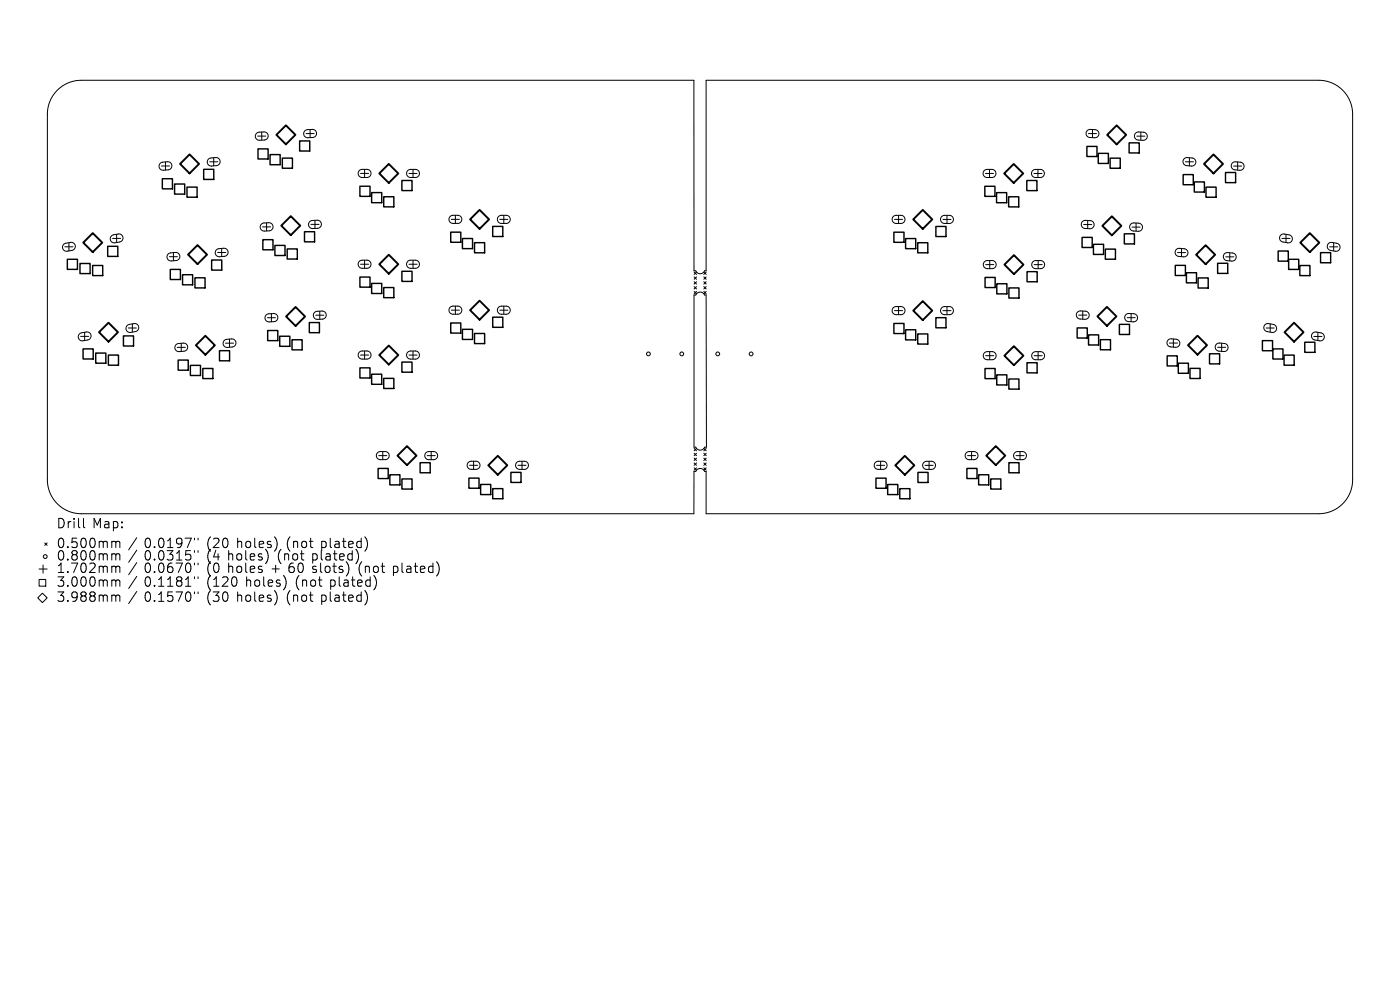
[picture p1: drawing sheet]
<svg xmlns="http://www.w3.org/2000/svg" width="297mm" height="210mm" viewBox="0 0 297 210" stroke-linecap="round" stroke-linejoin="round" font-family="sans-serif">
<defs><g id="words">
<g font-size="2.8">
<text x="12" y="112.5">Drill</text>
<text x="19.6" y="112.5">Map:</text>
<text x="12" y="116.7">0.500mm</text>
<text x="12" y="119.3">0.800mm</text>
<text x="30.6" y="116.7">0.0197&quot;</text>
<text x="30.6" y="119.3">0.0315&quot;</text>
<text x="43.9" y="116.7">(20</text>
<text x="43.9" y="119.3">(4</text>
<text x="48.4" y="119.3">holes)</text>
<text x="50.3" y="116.7">holes)</text>
<text x="59.1" y="119.3">(not</text>
<text x="61" y="116.7">(not</text>
<text x="66.5" y="119.3">plated)</text>
<text x="68.4" y="116.7">plated)</text>
<text x="12" y="122">1.702mm</text>
<text x="12" y="124.9">3.000mm</text>
<text x="30.6" y="122">0.0670&quot;</text>
<text x="30.6" y="124.9">0.1181&quot;</text>
<text x="43.9" y="122">(0</text>
<text x="43.9" y="124.9">(120</text>
<text x="48.4" y="122">holes</text>
<text x="52.2" y="124.9">holes)</text>
<text x="57.7" y="122">+</text>
<text x="61.5" y="122">60</text>
<text x="62.9" y="124.9">(not</text>
<text x="66.6" y="122">slots)</text>
<text x="70.3" y="124.9">plated)</text>
<text x="76.5" y="122">(not</text>
<text x="83.9" y="122">plated)</text>
<text x="12" y="128.1">3.988mm</text>
<text x="30.6" y="128.1">0.1570&quot;</text>
<text x="43.9" y="128.1">(30</text>
<text x="50.3" y="128.1">holes)</text>
<text x="61" y="128.1">(not</text>
<text x="68.4" y="128.1">plated)</text>
</g>
</g></defs>
<g fill="none" stroke="#000" stroke-width=".21">
<path d="M12 19.3a7.2 7.2 0 0 1 5.2-2.3h130v40.4h.4a1.01 1.01 0 0 0 .9 .7 1.01 1.01 0 0 0 1-.7h.3v-40.4h130a7.2 7.2 0 0 1 7.2 7.2v77.6a7.2 7.2 0 0 1-7.2 7.2h-130v-9h-.3a1.01 1.01 0 0 0-1-.6 1.01 1.01 0 0 0-.9 .6h-.4v9h-130a7.2 7.2 0 0 1-7.1-7.2v-77.6a7.2 7.2 0 0 1 1.9-4.9zM34 34.6l.4-.2 1.1-.1a.86 .86 0 0 1 1 .8 .86 .86 0 0 1-.8 .9l-1 .1a.86 .86 0 0 1-.9-.5 .86 .86 0 0 1 .2-1zM34.2 35.2h1.8M35.1 34.4v1.7M44.2 33.8l.5-.3 1.1-.1a.86 .86 0 0 1 .9 .8 .86 .86 0 0 1-.8 .9l-1 .1a.86 .86 0 0 1-.8-.5 .86 .86 0 0 1 .1-.9zM44.5 34.3h1.7M45.3 33.5v1.7M54.4 28.3l.5-.3h1.1a.86 .86 0 0 1 .9 .8 .86 .86 0 0 1-.8 .9l-1 .1a.86 .86 0 0 1-.9-.6 .86 .86 0 0 1 .2-.9zM54.7 28.9h1.7M55.5 28v1.7M64.7 27.7l.5-.2h1a.86 .86 0 0 1 1 .8 .86 .86 0 0 1-.9 .9h-1a.86 .86 0 0 1-.8-.5 .86 .86 0 0 1 .2-1zM64.9 28.3h1.7"/>
<path d="M65.8 27.5v1.7M76.2 36.2l.5-.3h1.1a.86 .86 0 0 1 .9 .9 .86 .86 0 0 1-.9 .8h-1a.86 .86 0 0 1-.8-.5 .86 .86 0 0 1 .2-.9zM76.5 36.8h1.7M77.3 35.9v1.7M86.5 36.2l.5-.3h1.1a.86 .86 0 0 1 .9 .9 .86 .86 0 0 1-.9 .9h-1a.86 .86 0 0 1-.8-.6 .86 .86 0 0 1 .2-.9zM86.8 36.8h1.7M87.6 35.9v1.8M208.8 36.2l.5-.3h1.1a.86 .86 0 0 1 .9 .9 .86 .86 0 0 1-.9 .9h-1a.86 .86 0 0 1-.8-.6 .86 .86 0 0 1 .2-.9zM209.1 36.8h1.7M209.9 35.9v1.8M219.1 36.2l.4-.2 1.2-.1a.86 .86 0 0 1 .9 .9 .86 .86 0 0 1-.9 .9h-1a.86 .86 0 0 1-.8-.6 .86 .86 0 0 1 .2-.9zM219.3 36.8h1.8"/>
<path d="M220.2 35.9v1.8M230.6 27.7l.6-.2h1.1a.86 .86 0 0 1 .8 .9 .86 .86 0 0 1-.9 .8h-1a.86 .86 0 0 1-.7-.6 .86 .86 0 0 1 .1-.9zM230.9 28.3h1.7M231.8 27.5v1.7M240.9 28.3l.5-.3h1.2a.86 .86 0 0 1 .8 1 .86 .86 0 0 1-.9 .8l-1-.1a.86 .86 0 0 1-.8-.5 .86 .86 0 0 1 .2-.9zM241.2 28.9h1.7M242 28v1.7M251.2 33.7l.5-.3 1.2 .1a.86 .86 0 0 1 .8 .9 .86 .86 0 0 1-.9 .8l-1.1-.1a.86 .86 0 0 1-.7-.5 .86 .86 0 0 1 .2-.9zM251.5 34.3h1.7M252.3 33.5v1.7M261.4 34.6l.6-.3 1.1 .1a.86 .86 0 0 1 .8 .9 .86 .86 0 0 1-.9 .8l-1-.1a.86 .86 0 0 1-.8-.5 .86 .86 0 0 1 .2-.9zM261.7 35.2h1.7"/>
<path d="M262.6 34.4v1.7M13.5 51.8l.4-.2 1.1-.2a.86 .86 0 0 1 1 .7 .86 .86 0 0 1-.7 1l-1 .2a.86 .86 0 0 1-.9-.5 .86 .86 0 0 1 .1-1zM13.8 52.4h1.7M14.6 51.5v1.7M23.6 50.1l.4-.3 1.1-.2a.86 .86 0 0 1 1 .7 .86 .86 0 0 1-.7 1l-1 .2a.86 .86 0 0 1-.9-.4 .86 .86 0 0 1 .1-1zM23.9 50.6h1.7M24.7 49.7v1.7M35.7 53.9l.4-.2 1.1-.1a.86 .86 0 0 1 1 .7 .86 .86 0 0 1-.8 1l-1 .1a.86 .86 0 0 1-.9-.5 .86 .86 0 0 1 .2-1zM35.9 54.5h1.8M36.8 53.6v1.7M45.9 53l.5-.2 1.1-.1a.86 .86 0 0 1 .9 .7 .86 .86 0 0 1-.8 1l-1 .1a.86 .86 0 0 1-.9-.5 .86 .86 0 0 1 .2-1zM46.2 53.6h1.7"/>
<path d="M47 52.7v1.7M55.5 47.5l.4-.2 1.1-.1a.86 .86 0 0 1 .9 .9 .86 .86 0 0 1-.8 .9h-1a.86 .86 0 0 1-.8-.5 .86 .86 0 0 1 .2-1zM55.7 48.1h1.7M56.6 47.3v1.7M65.7 47l.5-.2 1.1-.1a.86 .86 0 0 1 .9 .8 .86 .86 0 0 1-.8 .9l-1 .1a.86 .86 0 0 1-.9-.5 .86 .86 0 0 1 .2-1zM66 47.6h1.7M66.8 46.7v1.8M76.2 55.4l.5-.2h1.1a.86 .86 0 0 1 .9 .9 .86 .86 0 0 1-.9 .8h-1a.86 .86 0 0 1-.8-.5 .86 .86 0 0 1 .2-1zM76.5 56.1h1.7M77.3 55.2v1.7M86.5 55.4l.5-.2h1.1a.86 .86 0 0 1 .9 .9 .86 .86 0 0 1-.9 .8h-1a.86 .86 0 0 1-.8-.5 .86 .86 0 0 1 .2-1zM86.8 56.1h1.7"/>
<path d="M87.6 55.2v1.7M95.5 45.9l.5-.2h1.1a.86 .86 0 0 1 .9 .8 .86 .86 0 0 1-.9 .9h-1a.86 .86 0 0 1-.8-.5 .86 .86 0 0 1 .2-1zM95.7 46.5h1.8M96.6 45.7v1.7M105.8 45.9l.4-.2h1.2a.86 .86 0 0 1 .8 .8 .86 .86 0 0 1-.8 .9h-1a.86 .86 0 0 1-.8-.5 .86 .86 0 0 1 .2-1zM106 46.5h1.7M106.9 45.7v1.7M147.3 57.7l.5 .5M147.3 58.7l.5 .5M147.3 59.8l.5 .5M147.8 57.7l-.5 .5M147.8 58.7l-.5 .5"/>
<path d="M147.8 59.8l-.5 .5M149.3 59.8l.5 .5M149.3 57.7l.5 .5M149.3 58.7l.5 .5M149.8 57.7l-.5 .5M149.8 58.7l-.5 .5M149.8 59.8l-.5 .5M189.5 45.9l.5-.2h1.1a.86 .86 0 0 1 .9 .8 .86 .86 0 0 1-.9 .9h-1a.86 .86 0 0 1-.8-.5 .86 .86 0 0 1 .2-1zM189.8 46.5h1.7M190.6 45.7v1.7M199.8 45.9l.4-.2h1.2a.86 .86 0 0 1 .9 .8 .86 .86 0 0 1-.9 .9h-1a.86 .86 0 0 1-.8-.5 .86 .86 0 0 1 .2-1zM200 46.5h1.8"/>
<path d="M200.9 45.7v1.7M208.9 55.5l.4-.2h1.2a.86 .86 0 0 1 .8 .8 .86 .86 0 0 1-.8 .9h-1a.86 .86 0 0 1-.8-.5 .86 .86 0 0 1 .2-1zM209.1 56.1h1.7M210 55.3v1.7M219.1 55.5l.5-.2h1.1a.86 .86 0 0 1 .9 .8 .86 .86 0 0 1-.9 .9h-1a.86 .86 0 0 1-.8-.5 .86 .86 0 0 1 .2-1zM219.4 56.1h1.7M220.2 55.3v1.7M229.6 47l.5-.2h1.2a.86 .86 0 0 1 .8 .9 .86 .86 0 0 1-.9 .8h-1a.86 .86 0 0 1-.8-.6 .86 .86 0 0 1 .2-.9zM229.9 47.6h1.7M230.7 46.8v1.7M239.9 47.6l.5-.3h1.2a.86 .86 0 0 1 .8 .9 .86 .86 0 0 1-.9 .9l-1-.1a.86 .86 0 0 1-.8-.5 .86 .86 0 0 1 .2-.9zM240.1 48.2h1.8"/>
<path d="M241 47.3v1.7M249.5 52.9l.6-.2 1.1 .1a.86 .86 0 0 1 .8 .9 .86 .86 0 0 1-.9 .8l-1-.1a.86 .86 0 0 1-.8-.6 .86 .86 0 0 1 .2-.9zM249.8 53.6h1.7M250.7 52.7v1.7M259.8 53.8l.5-.2 1.2 .1a.86 .86 0 0 1 .7 .9 .86 .86 0 0 1-.9 .8l-1-.1a.86 .86 0 0 1-.7-.6 .86 .86 0 0 1 .2-.9zM260 54.5h1.7M260.9 53.6v1.7M271.7 49.9l.6-.3 1.2 .2a.86 .86 0 0 1 .7 1 .86 .86 0 0 1-1 .7l-1-.2a.86 .86 0 0 1-.5-1.4zM272 50.6h1.7M272.8 49.7v1.7M281.8 51.7l.6-.3 1.2 .2a.86 .86 0 0 1 .7 1 .86 .86 0 0 1-1 .7l-1-.2a.86 .86 0 0 1-.5-1.4zM282.1 52.4h1.7"/>
<path d="M282.9 51.5v1.7M16.9 70.8l.3-.2 1.1-.2a.86 .86 0 0 1 1 .7 .86 .86 0 0 1-.7 1l-1 .2a.86 .86 0 0 1-.9-.5 .86 .86 0 0 1 .2-1zM17.1 71.4h1.7M18 70.5v1.7M27 69.1l.4-.3 1-.2a.86 .86 0 0 1 1 .7 .86 .86 0 0 1-.7 1l-1 .2a.86 .86 0 0 1-.9-.4 .86 .86 0 0 1 .2-1zM27.2 69.6h1.7M28.1 68.7v1.7M37.3 73.1l.5-.2 1.1-.1a.86 .86 0 0 1 .9 .8 .86 .86 0 0 1-.8 .9l-1 .1a.86 .86 0 0 1-.8-.5 .86 .86 0 0 1 .1-1zM37.6 73.7h1.7M38.5 72.8v1.7M47.6 72.2l.4-.2 1.1-.1a.86 .86 0 0 1 1 .8 .86 .86 0 0 1-.8 .9l-1 .1a.86 .86 0 0 1-.9-.5 .86 .86 0 0 1 .2-1zM47.8 72.8h1.7"/>
<path d="M48.7 71.9v1.8M56.5 66.8l.5-.2 1-.1a.86 .86 0 0 1 .9 .8 .86 .86 0 0 1-.8 .9l-1 .1a.86 .86 0 0 1-.8-.5 .86 .86 0 0 1 .2-1zM56.7 67.4h1.7M57.6 66.5v1.8M66.7 66.3l.5-.3h1.1a.86 .86 0 0 1 .9 .8 .86 .86 0 0 1-.8 .9l-1 .1a.86 .86 0 0 1-.9-.6 .86 .86 0 0 1 .2-.9zM67 66.9h1.7M67.8 66v1.7M76.2 74.7l.5-.2h1.1a.86 .86 0 0 1 .9 .8 .86 .86 0 0 1-.9 .9h-1a.86 .86 0 0 1-.8-.6 .86 .86 0 0 1 .2-.9zM76.5 75.3h1.7M77.3 74.5v1.7M86.5 74.7l.5-.2h1.1a.86 .86 0 0 1 .9 .8 .86 .86 0 0 1-.9 .9h-1a.86 .86 0 0 1-.8-.6 .86 .86 0 0 1 .2-.9zM86.8 75.3h1.7"/>
<path d="M87.6 74.5v1.7M95.5 65.2l.5-.3h1.1a.86 .86 0 0 1 .9 .9 .86 .86 0 0 1-.9 .9h-1a.86 .86 0 0 1-.8-.6 .86 .86 0 0 1 .2-.9zM95.7 65.8h1.8M96.6 64.9v1.8M105.8 65.2l.4-.2 1.2-.1a.86 .86 0 0 1 .8 .9 .86 .86 0 0 1-.8 .9h-1a.86 .86 0 0 1-.8-.6 .86 .86 0 0 1 .2-.9zM106 65.8h1.7M106.9 64.9v1.8M147.2 62.6h.4a1.01 1.01 0 0 1 .9-.6 1.01 1.01 0 0 1 1 .6h.3l.1 32.3h-.4a1.01 1.01 0 0 1-1 .6 1.01 1.01 0 0 1-.9-.6h-.4zM147.3 60.8l.5 .5M147.3 61.8l.5 .5M147.8 60.8l-.5 .5M147.8 61.8l-.5 .5"/>
<path d="M149.3 60.8l.5 .5M149.3 61.8l.5 .5M149.8 60.8l-.5 .5M149.8 61.8l-.5 .5M189.5 65.3l.5-.3h1.1a.86 .86 0 0 1 .9 .9 .86 .86 0 0 1-.9 .9h-1a.86 .86 0 0 1-.8-.6 .86 .86 0 0 1 .2-.9zM189.8 65.9h1.7M190.6 65v1.8M199.8 65.3l.4-.3h1.2a.86 .86 0 0 1 .9 .9 .86 .86 0 0 1-.9 .9h-1a.86 .86 0 0 1-.8-.6 .86 .86 0 0 1 .2-.9zM200 65.9h1.8M200.9 65v1.8M208.8 74.8l.5-.2h1.2a.86 .86 0 0 1 .8 .9 .86 .86 0 0 1-.8 .8h-1a.86 .86 0 0 1-.8-.5 .86 .86 0 0 1 .1-1zM209.1 75.5h1.7"/>
<path d="M210 74.6v1.7M219.1 74.8l.5-.2h1.1a.86 .86 0 0 1 .9 .9 .86 .86 0 0 1-.9 .8h-1a.86 .86 0 0 1-.8-.5 .86 .86 0 0 1 .2-1zM219.4 75.5h1.7M220.2 74.6v1.7M228.6 66.2l.5-.2h1.2a.86 .86 0 0 1 .8 .9 .86 .86 0 0 1-.9 .8h-1a.86 .86 0 0 1-.8-.6 .86 .86 0 0 1 .2-.9zM228.8 66.8h1.8M229.7 66v1.7M238.8 66.8l.6-.3 1.1 .1a.86 .86 0 0 1 .8 .9 .86 .86 0 0 1-.9 .8l-1-.1a.86 .86 0 0 1-.7-.5 .86 .86 0 0 1 .1-.9zM239.1 67.4h1.7M240 66.5v1.7M247.8 72.1l.6-.2 1.1 .1a.86 .86 0 0 1 .8 .9 .86 .86 0 0 1-.9 .8l-1-.1a.86 .86 0 0 1-.8-.6 .86 .86 0 0 1 .2-.9zM248.1 72.8h1.7"/>
<path d="M248.9 71.9v1.7M258.1 73l.5-.2 1.1 .1a.86 .86 0 0 1 .8 .9 .86 .86 0 0 1-.9 .8l-1-.1a.86 .86 0 0 1-.7-.6 .86 .86 0 0 1 .2-.9zM258.3 73.7h1.7M259.2 72.8v1.7M268.4 68.9l.6-.3 1.1 .2a.86 .86 0 0 1 .7 1 .86 .86 0 0 1-1 .7l-1-.2a.86 .86 0 0 1-.4-1.4zM268.6 69.6h1.7M269.5 68.7v1.7M278.5 70.7l.6-.3 1.1 .2a.86 .86 0 0 1 .7 1 .86 .86 0 0 1-1 .7l-1-.2a.86 .86 0 0 1-.4-1.4zM278.7 71.4h1.7M279.6 70.5v1.7M80.1 96l.4-.2h1.2a.86 .86 0 0 1 .9 .8 .86 .86 0 0 1-.9 .9h-1a.86 .86 0 0 1-.8-.5 .86 .86 0 0 1 .2-1zM80.3 96.6h1.8"/>
<path d="M81.2 95.8v1.7M90.4 96l.4-.2h1.2a.86 .86 0 0 1 .8 .9 .86 .86 0 0 1-.8 .8h-1a.86 .86 0 0 1-.8-.5 .86 .86 0 0 1 .2-1zM90.6 96.7h1.7M91.5 95.8v1.7M99.4 98.1l.4-.2 1.2-.1a.86 .86 0 0 1 .8 .9 .86 .86 0 0 1-.8 .9h-1a.86 .86 0 0 1-.8-.6 .86 .86 0 0 1 .2-.9zM99.6 98.7h1.7M100.5 97.8v1.8M109.6 98.1l.5-.2 1.1-.1a.86 .86 0 0 1 .9 .9 .86 .86 0 0 1-.9 .9h-1a.86 .86 0 0 1-.8-.6 .86 .86 0 0 1 .2-.9zM109.9 98.7h1.7M110.7 97.8v1.8M147.3 95.1l.5 .5M147.3 96.2l.5 .5"/>
<path d="M147.3 97.2l.5 .5M147.3 98.2l.5 .5M147.3 99.2l.5 .5M147.8 95.1l-.5 .5M147.8 96.2l-.5 .5M147.8 97.2l-.5 .5M147.8 98.2l-.5 .5M147.8 99.2l-.5 .5M149.3 98.2l.5 .5M149.3 99.2l.5 .5M149.3 95.1l.5 .5M149.3 96.2l.5 .5"/>
<path d="M149.3 97.2l.5 .5M149.8 95.1l-.5 .5M149.8 96.2l-.5 .5M149.8 97.2l-.5 .5M149.8 98.2l-.5 .5M149.8 99.2l-.5 .5M185.7 98.1l.5-.2 1.1-.1a.86 .86 0 0 1 .9 .9 .86 .86 0 0 1-.9 .9h-1a.86 .86 0 0 1-.8-.6 .86 .86 0 0 1 .2-.9zM186 98.7h1.7M186.8 97.8v1.8M196 98.1l.4-.2h1.2a.86 .86 0 0 1 .9 .8 .86 .86 0 0 1-.9 .9h-1a.86 .86 0 0 1-.8-.6 .86 .86 0 0 1 .2-.9zM196.2 98.7h1.8M197.1 97.9v1.7"/>
<path d="M205 96l.5-.2h1.1a.86 .86 0 0 1 .9 .8 .86 .86 0 0 1-.9 .9h-1a.86 .86 0 0 1-.8-.5 .86 .86 0 0 1 .2-1zM205.3 96.6h1.7M206.1 95.8v1.7M215.3 96l.4-.2h1.2a.86 .86 0 0 1 .9 .9 .86 .86 0 0 1-.9 .8h-1a.86 .86 0 0 1-.8-.5 .86 .86 0 0 1 .2-1zM215.5 96.7h1.7M216.4 95.8v1.7M9.1 119.8v1.8M9.5 115.2l.5 .5M10 115.2l-.5 .5M17.7 110v1.7l.3 .3M24.3 114.8l.3 .3M24.3 117.5l.3 .3"/>
<path d="M24.6 115.1v1.1M24.6 117.8v1M24.6 115.1l.3-.3 .4 .1 .1 1.3M24.6 117.8l.3-.3 .4 .1 .1 1.2M29 114.1l-1.7 2.5M29 116.7l-1.7 2.6M29 119.3l-1.7 2.6M41.3 114.2v.3M41.3 116.8v.4M41.3 119.4v.4M42 114.2v.3M42 116.8v.4"/>
<path d="M42 119.4v.4M56.9 117.8l-.1 .9M58.7 114.7v1.4M75.8 119.2l-.2 .3M76.1 117.8l-.2 1.2M77.5 114a2.35 2.35 0 0 1 0 2.8M8 126.8l1-1 1 1-1 1zM8.3 120.7h1.7M8.3 122.9h1.4v1.4h-1.4zM24.3 120.1l.3 .3M24.3 123l.3 .3M24.3 126.2l.3 .3"/>
<path d="M24.6 120.4v1M24.6 123.3v1.1M24.6 126.5v1.1M24.6 120.4l.3-.3 .4 .1 .1 1.2M24.6 123.3l.3-.3 .4 .1 .1 1.3M24.6 126.5l.3-.3 .4 .1 .1 1.3M29 122.3l-1.7 2.5M29 125.5l-1.7 2.5M41.3 122.4v.3M41.3 125.6v.3M42 122.4v.3M42 125.6v.3"/>
<path d="M58.7 126.1v1.4M60.6 122.9v1.4M77.9 126.1l.1 .9-.5 1.2M79.9 123.4l-.1 .9-.4 .7"/>
<circle cx="137.6" cy="75.1" r=".4"/>
<circle cx="144.6" cy="75.1" r=".4"/>
<circle cx="152.3" cy="75.1" r=".4"/>
<circle cx="159.3" cy="75.1" r=".4"/>
<circle cx="9.6" cy="118.1" r=".4"/>
</g>
<g fill="none" stroke="#000" stroke-width=".3">
<path d="M34.4 37.9h2.2v2.2h-2.2zM37 39h2.2v2.2h-2.2zM39.7 39.7h2.1v2.1h-2.1zM43.2 35.9h2.2v2.2h-2.2zM54.7 31.6h2.2v2.1h-2.2zM57.3 32.8h2.1v2.1h-2.1zM59.9 33.5h2.1v2.2h-2.1zM63.6 29.9h2.1v2.1h-2.1zM76.4 39.5h2.1v2.2h-2.1zM85.3 38.3h2.1v2.1h-2.1zM208.9 39.5h2.2v2.2h-2.2zM217.8 38.3h2.2v2.1h-2.2z"/>
<path d="M230.6 31.1h2.1v2.1h-2.1zM233 32.5h2.1v2.2h-2.1zM235.5 33.5h2.2v2.2h-2.2zM239.5 30.3h2.2v2.1h-2.2zM251 37h2.1v2.2h-2.1zM253.4 38.6h2.1v2.1h-2.1zM255.8 39.7h2.2v2.1h-2.2zM260 36.6h2.1v2.1h-2.1zM14.3 55h2.1v2.1h-2.1zM17 55.9h2.1v2.1h-2.1zM19.6 56.3h2.2v2.2h-2.2zM22.8 52.2h2.2v2.2h-2.2z"/>
<path d="M36.1 57.2h2.2v2.1h-2.2zM38.7 58.3h2.2v2.1h-2.2zM41.4 58.9h2.1v2.2h-2.1zM44.9 55.2h2.1v2.1h-2.1zM55.8 50.8h2.1v2.2h-2.1zM58.3 52.1h2.2v2.1h-2.2zM60.9 52.8h2.2v2.1h-2.2zM64.6 49.2h2.1v2.1h-2.1zM76.4 58.8h2.1v2.1h-2.1zM78.8 40.9h2.2v2.1h-2.2zM81.4 41.7h2.2v2.2h-2.2zM85.3 57.5h2.1v2.2h-2.1z"/>
<path d="M95.6 49.3h2.2v2.1h-2.2zM98.1 50.6h2.1v2.1h-2.1zM100.7 51.5h2.1v2.1h-2.1zM104.5 48h2.2v2.2h-2.2zM189.6 49.3h2.2v2.1h-2.2zM192.1 50.6h2.2v2.1h-2.2zM194.7 51.5h2.1v2.1h-2.1zM198.5 48h2.2v2.2h-2.2zM209 58.9h2.1v2.1h-2.1zM211.4 40.9h2.2v2.1h-2.2zM214 41.7h2.1v2.2h-2.1zM217.9 57.6h2.1v2.2h-2.1z"/>
<path d="M229.6 50.4h2.1v2.1h-2.1zM232 51.8h2.1v2.2h-2.1zM234.5 52.8h2.1v2.2h-2.1zM238.5 49.6h2.2v2.1h-2.2zM249.3 56.3h2.2v2.1h-2.2zM251.7 57.9h2.1v2.1h-2.1zM254.2 59h2.1v2.1h-2.1zM258.3 55.9h2.2v2.1h-2.2zM271.2 53.3h2.1v2.1h-2.1zM273.4 55h2.1v2.2h-2.1zM275.8 56.3h2.1v2.2h-2.1zM280.1 53.6h2.2v2.1h-2.2z"/>
<path d="M17.6 74h2.2v2.2h-2.2zM20.3 74.9h2.2v2.1h-2.2zM23 75.3h2.1v2.2h-2.1zM26.2 71.3h2.1v2.1h-2.1zM37.8 76.4h2.1v2.1h-2.1zM40.4 77.5h2.1v2.2h-2.1zM43 78.2h2.2v2.1h-2.2zM46.6 74.4h2.1v2.1h-2.1zM56.8 70.1h2.1v2.2h-2.1zM59.3 71.3h2.2v2.2h-2.2zM61.9 72.1h2.2v2.1h-2.2zM65.6 68.4h2.2v2.2h-2.2z"/>
<path d="M76.4 78h2.1v2.2h-2.1zM78.8 60.1h2.2v2.2h-2.2zM78.8 79.4h2.2v2.1h-2.2zM81.4 61h2.2v2.1h-2.2zM85.3 76.8h2.1v2.2h-2.1zM95.6 68.5h2.2v2.2h-2.2zM98.1 69.9h2.1v2.1h-2.1zM100.7 70.7h2.1v2.2h-2.1zM104.5 67.3h2.2v2.1h-2.2zM189.6 68.6h2.2v2.2h-2.2zM192.1 70h2.2v2.1h-2.2zM194.7 70.8h2.1v2.2h-2.1z"/>
<path d="M198.5 67.4h2.2v2.1h-2.2zM209 78.2h2.1v2.1h-2.1zM211.5 79.5h2.1v2.2h-2.1zM211.5 60.2h2.1v2.1h-2.1zM214 61.1h2.2v2.1h-2.2zM217.9 76.9h2.1v2.2h-2.1zM228.5 69.6h2.2v2.1h-2.2zM230.9 71h2.2v2.2h-2.2zM233.4 72.1h2.2v2.1h-2.2zM237.5 68.8h2.1v2.2h-2.1zM247.6 75.5h2.2v2.1h-2.2zM250 77h2.1v2.2h-2.1z"/>
<path d="M252.4 78.1h2.2v2.2h-2.2zM256.6 75h2.1v2.2h-2.1zM267.8 72.3h2.2v2.1h-2.2zM270 74h2.2v2.2h-2.2zM272.4 75.3h2.2v2.2h-2.2zM276.8 72.6h2.1v2.1h-2.1zM80.2 99.4h2.2v2.1h-2.2zM81.4 80.3h2.2v2.1h-2.2zM89.1 98.1h2.2v2.2h-2.2zM205.1 99.4h2.2v2.1h-2.2zM214 80.4h2.2v2.1h-2.2zM214 98.1h2.2v2.2h-2.2z"/>
<path d="M82.7 100.7h2.1v2.2h-2.1zM85.3 101.6h2.1v2.1h-2.1zM99.5 101.4h2.1v2.2h-2.1zM102 102.8h2.1v2.1h-2.1zM104.5 103.7h2.2v2.1h-2.2zM108.4 100.2h2.1v2.1h-2.1zM185.8 101.4h2.2v2.2h-2.2zM188.3 102.8h2.2v2.1h-2.2zM190.9 103.7h2.1v2.1h-2.1zM194.7 100.2h2.2v2.2h-2.2zM207.6 100.7h2.2v2.2h-2.2zM210.2 101.6h2.1v2.1h-2.1z"/>
</g>
<g fill="none" stroke="#000" stroke-width=".4">
<path d="M38.2 34.8l2-2 2 2-2 2zM58.6 28.6l2.1-2 2 2-2 2zM80.5 36.8l2-2 2 2-2 2zM213 36.8l2.1-2 2 2-2 2zM236.9 26.6l2 2-2 2-2-2zM257.4 32.8l2.1 2-2.1 2-2-2zM19.7 49.4l2 2.1-2 2-2-2zM41.9 52l2 2-2 2-2-2zM61.7 45.9l2 2-2 2-2-2zM82.5 54l2 2.1-2 2-2-2zM99.7 46.5l2-2 2.1 2-2.1 2.1zM195.8 44.5l2 2-2 2.1-2.1-2.1z"/>
<path d="M213.1 56.1l2-2 2 2-2 2.1zM235.9 45.9l2 2-2 2-2-2zM255.8 52l2 2-2 2-2-2zM275.8 51.5l2.1-2 2 2-2 2zM23 68.5l2 2-2 2-2-2zM41.6 73.2l2-2 2 2-2 2.1zM60.7 67.1l2-2 2 2-2 2.1zM82.5 73.3l2 2-2 2-2-2zM101.7 63.8l2.1 2-2.1 2-2-2zM195.8 63.9l2 2-2 2-2.1-2zM213.1 75.5l2-2.1 2 2.1-2 2zM234.8 65.1l2 2-2 2-2-2z"/>
<path d="M254 71.2l2.1 2-2.1 2-2-2zM272.5 70.5l2-2 2 2-2 2zM84.3 96.7l2-2.1 2.1 2.1-2.1 2zM103.6 98.7l2-2 2 2-2 2zM189.9 98.7l2.1-2 2 2-2 2zM209.2 96.7l2-2.1 2.1 2.1-2.1 2z"/>
</g>
<use href="#words"/>
</svg>
